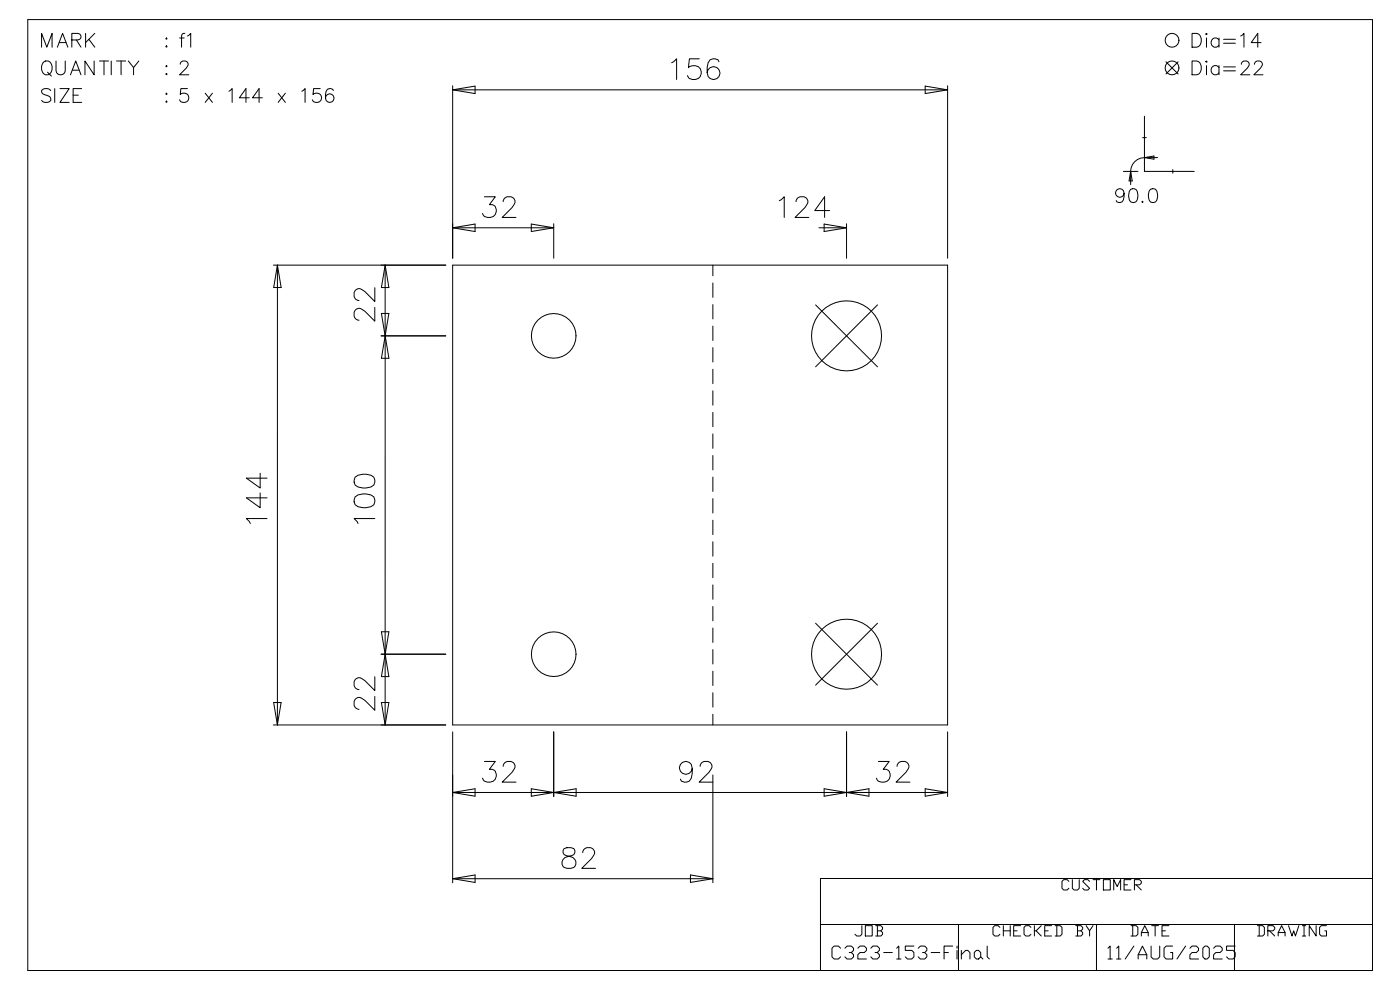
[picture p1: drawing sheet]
<svg xmlns="http://www.w3.org/2000/svg" width="420mm" height="297mm" viewBox="0 0 420 297" stroke-linecap="round" stroke-linejoin="round" font-family="sans-serif">
<g fill="none" stroke="#000" stroke-width=".3">
<path d="M8.3 5.9h403.3v285.1h-403.3zM12.5 14.2v-4.2l1.5 4.2 1.6-4.2v4.2M12.9 18.9a1.53 1.53 0 0 1 1.7-.6 1.53 1.53 0 0 1 1 1.6 1.81 1.81 0 0 1-.4 1.9 1.81 1.81 0 0 1-1.9 .4 2.57 2.57 0 0 1-.4-3.3zM16.8 18.3v2.9a1.39 1.39 0 0 0 1.4 1.2 1.39 1.39 0 0 0 1.4-1.2v-2.9M17.2 14.2l1.6-4.2 1.6 4.2M17.8 12.8h2M21.5 12l2.4-.2a.96 .96 0 0 0 0-1.6l-2.4-.2v4.2M22.9 12l1.4 2.2M25.7 10v4.2M26.7 11.8l1.7 2.4M28.2 18.3v4.1l-2.7-4.1v4.1M28.4 10l-2.7 2.8"/>
<path d="M29.8 18.3h2.8M31.2 18.3v4.1M33.4 18.3v4.1M34.9 18.3h2.8M36.3 18.3v4.1M38.5 18.3l1.6 2 1.5-2M49.7 11.6l.2-.2 .2 .2-.2 .2zM49.7 14l.2-.2 .2 .2-.2 .2zM49.7 19.9l.2-.2 .2 .2-.2 .2zM53.9 11.4h1.3M54.1 19.3l.3-.8 1.2-.2a1.01 1.01 0 0 1 .6 1.6l-2.3 2.5h2.7M55.4 10l-.8 .2-.2 .6v3.4"/>
<path d="M56.2 10.8l1-.8v4.2M201.4 18.8l1.5-1.2v6.2M209.7 17.6h-3l-.2 2.7a2.21 2.21 0 0 1 3.1-.1 2.21 2.21 0 0 1 0 3.2 2.21 2.21 0 0 1-3.1-.2l-.3-.5M215.6 18.5a1.83 1.83 0 0 0-2.6-.6 5.6 5.6 0 0 0-.6 5.1 1.93 1.93 0 0 0 3.1 .2 1.93 1.93 0 0 0-.8-3.1 1.93 1.93 0 0 0-2.6 1.7M349.7 18.5l3.6 3.7M353.3 18.5l-3.6 3.7M357.5 10h1.4a2.21 2.21 0 0 1 1.4 2.1 2.21 2.21 0 0 1-1.4 2.1h-1.4zM357.5 18.3h1.4a2.21 2.21 0 0 1 1.4 2.1 2.21 2.21 0 0 1-1.4 2h-1.4zM361.8 10l.2 .2-.2 .2-.2-.2zM361.8 18.3l.2 .2-.2 .2-.2-.2zM361.8 11.4v2.8M361.8 19.7v2.7"/>
<path d="M365.6 12a1.32 1.32 0 0 0-2-.2 1.32 1.32 0 0 0 0 1.9 1.32 1.32 0 0 0 2-.1M365.6 11.4v2.8M365.6 19.7v2.7M366.9 11.8h3.6M366.9 13h3.6M372.1 10.8l1-.8v4.2M372.3 19.3l.4-.8 1.1-.2a1.01 1.01 0 0 1 .6 1.6l-2.3 2.5h2.7M376.2 19.3l.4-.8 1.2-.2a1.01 1.01 0 0 1 .6 1.6l-2.4 2.5h2.8M378.2 12.8h-3l2-2.8v4.2M14.2 21.6l1.2 1.2M15.2 27.2a1.82 1.82 0 0 0-2.7 0 1.06 1.06 0 0 0 .8 1.1l1.1 .4a1.01 1.01 0 0 1 .8 .8 1.01 1.01 0 0 1-.4 1 1.9 1.9 0 0 1-2.3-.4M16.4 26.6v4.1"/>
<path d="M18 26.6h2.7l-2.7 4.1h2.7M21.1 22.4l1.6-4.1 1.6 4.1M21.7 21h2M21.9 28.5h1.6M24.5 26.6h-2.6v4.1h2.6M40.1 20.3v2.1M49.7 22.2l.2-.2 .2 .2-.2 .2zM49.7 28.1l.2-.2 .2 .2-.2 .2zM49.7 30.5l.2-.2 .2 .2-.2 .2zM56.2 26.6h-2l-.1 1.7a1.46 1.46 0 0 1 2.2 0 1.46 1.46 0 0 1-.3 2.2 1.46 1.46 0 0 1-2.1-.6M61.5 27.9l2.2 2.8M63.7 27.9l-2.2 2.8"/>
<path d="M68.6 27.4l1-.8v4.1M74.7 29.3h-2.9l2-2.7v4.1M78.7 29.3h-3l2-2.7v4.1M83.4 27.9l2.2 2.8M85.6 27.9l-2.2 2.8M90.5 27.4l1-.8v4.1M96 26.6h-1.9l-.2 1.7a1.46 1.46 0 0 1 2.2 0 1.46 1.46 0 0 1-.3 2.2 1.46 1.46 0 0 1-2.1-.6M100 27.2a1.22 1.22 0 0 0-1.8-.4 3.2 3.2 0 0 0 0 3.7 1.28 1.28 0 0 0 1.9-.6 1.28 1.28 0 0 0-.9-1.7 1.28 1.28 0 0 0-1.6 1.1M135.7 25.7v51.7M135.7 26.9h148.5M135.7 26.9l6.8-1.1v2.3zM277.5 25.8l6.7 1.1-6.7 1.2z"/>
<path d="M284.2 25.7v51.7M343.2 34.8v16.6h14.9M365.6 20.3a1.32 1.32 0 0 0-2-.2 1.32 1.32 0 0 0 0 1.9 1.32 1.32 0 0 0 2-.2M366.9 20.1h3.6M366.9 21.2h3.6M145.3 59h3.2l-1.7 2.4a1.93 1.93 0 0 1 2.1 1.7 1.93 1.93 0 0 1-1.8 2.1 1.81 1.81 0 0 1-2.4-1.2M336.9 51.4h4.4M337.1 58a1.28 1.28 0 0 1-1.8 1.1 1.28 1.28 0 0 1-.5-2.1 1.28 1.28 0 0 1 2.1 .2 3.7 3.7 0 0 1-.4 3.3 1.22 1.22 0 0 1-1.8-.4M339.1 51.4v3.9M339.1 51.4l.4 2.9h-.9zM339.1 56.8a1.34 1.34 0 0 1 1.9 .6 3.4 3.4 0 0 1-.3 3.1 1.34 1.34 0 0 1-2-.6 3.4 3.4 0 0 1 .4-3.1zM342.7 41.3h1.1"/>
<path d="M343.2 47.3a4.1 4.1 0 0 0-4.1 4.1M343.2 47.3h4M343.2 47.3l2.9-.5v.9zM345 56.8a1.34 1.34 0 0 1 2 .6 3.4 3.4 0 0 1-.4 3.1 1.34 1.34 0 0 1-2-.6 3.4 3.4 0 0 1 .4-3.1zM351.7 50.9v1M82 79.5h51.7M83.2 79.5v137.9M83.2 79.5l1.1 6.7h-2.2zM115.5 79.5l1.1 6.7h-2.2zM115.5 79.5v137.9M135.7 79.5h148.5v137.9h-148.5zM135.7 68.3l6.8-1.1v2.2z"/>
<path d="M135.7 68.3h30.4M150.9 60.5a1.54 1.54 0 0 1 1.2-1.5h1.2a1.52 1.52 0 0 1 .9 2.4l-.6 .8-3 3h4.1M159.3 67.2l6.8 1.1-6.8 1.1zM166.1 67.1v10.3M213.8 79.5v3.2M233.7 60.2l1.5-1.2v6.2M238.7 60.5a1.54 1.54 0 0 1 1.2-1.5h1.2a1.52 1.52 0 0 1 .9 2.4l-.6 .8-3 3h4.2M245.6 68.3h8.3M247.2 67.2l6.7 1.1-6.7 1.1zM248.8 63.1h-4.5l3-4.1v6.2M253.9 67.1v10.3M342.6 60.3l-.2 .2 .2 .2 .2-.2"/>
<path d="M112.4 92.2v4.1l-3-2.9a1.86 1.86 0 0 0-2.9-.3l-.3 .6v1.1a1.54 1.54 0 0 0 1.5 1.2M112.4 86.3v4.1l-3-3a1.86 1.86 0 0 0-2.9-.2l-.3 .5v1.2a1.54 1.54 0 0 0 1.5 1.2M114.4 94h2.2l-2.2 13.4h2.2zM213.8 84.9v4.3M213.8 91.3v4.3M213.8 97.8v4.3M244.6 91.4l18.6 18.6M263.2 91.4l-18.6 18.6M114.3 100.7h19.4M213.8 104.3v4.3M213.8 110.7v4.3M213.8 117.2v4.3"/>
<path d="M213.8 123.7v4.3M213.8 130.1v4.3M213.8 136.6v4.3M78 147.8v4.4l-4.1-2.9h6.2M78 141.9v4.4l-4.1-2.9h6.2M80.1 155.5h-6.2l1.2 1.5M106.5 149a4.8 4.8 0 0 1 5.6 0 2.01 2.01 0 0 1-.9 2.9 5.1 5.1 0 0 1-4.7-.5l-.3-.9zM106.5 143.1a4.8 4.8 0 0 1 5.6 0 2.01 2.01 0 0 1-.9 2.9 5.1 5.1 0 0 1-4.7-.6l-.3-1.4zM112.4 155.5h-6.2l1.2 1.5M213.8 143.1v4.3M213.8 149.5v4.3M213.8 156v4.3"/>
<path d="M213.8 162.5v4.3M213.8 168.9v4.3M213.8 175.4v4.3M114.3 196.2h19.4M114.4 189.4l2.2 13.5h-2.2l2.2-13.5zM213.8 181.9v4.3M213.8 188.3v4.3M213.8 194.8v4.3M244.6 186.9l18.6 18.5M263.2 186.9l-18.6 18.5M82 217.4h51.7M82.1 210.7h2.2l-1.1 6.7z"/>
<path d="M112.4 208.8v4.2l-3-3a1.86 1.86 0 0 0-2.9-.3l-.3 .6v1.2a1.54 1.54 0 0 0 1.5 1.2M112.4 202.9v4.2l-3-3a1.86 1.86 0 0 0-2.9-.3l-.3 .6v1.2a1.54 1.54 0 0 0 1.5 1.2M114.4 210.7h2.2l-1.1 6.7zM135.7 219.5v45.2M166.1 219.5v19.3M213.8 201.3v4.3M213.8 207.7v4.3M213.8 214.2v3.2M253.9 219.5v19.3M284.2 219.5v19.3M135.7 237.6l6.8-1.1v2.3zM135.7 237.6h148.5"/>
<path d="M145.3 228.3h3.2l-1.7 2.4a1.93 1.93 0 0 1 2.1 1.8 1.93 1.93 0 0 1-1.8 2 1.81 1.81 0 0 1-2.4-1.2M150.9 229.8a1.54 1.54 0 0 1 1.2-1.5h1.2a1.52 1.52 0 0 1 .9 2.4l-.6 .9-3 2.9h4.1M159.3 236.5v2.3l13.5-2.3v2.3zM207.6 230.4a1.93 1.93 0 0 1-2.6 1.6 1.93 1.93 0 0 1-.8-3 1.93 1.93 0 0 1 3.1 .2 5.6 5.6 0 0 1-.6 5 1.83 1.83 0 0 1-2.6-.6M210 229.8a1.54 1.54 0 0 1 1.1-1.5h1.2a1.52 1.52 0 0 1 .9 2.4l-.6 .9-2.9 2.9h4.1M213.8 232.4v32.3M247.2 236.5v2.3l13.4-2.3v2.3zM263.4 228.3h3.3l-1.8 2.4a1.93 1.93 0 0 1 2.1 1.8 1.93 1.93 0 0 1-1.8 2 1.81 1.81 0 0 1-2.4-1.2M269 229.8a1.54 1.54 0 0 1 1.2-1.5h1.2a1.52 1.52 0 0 1 .9 2.4l-.6 .9-3 2.9h4.2M277.5 236.5l6.7 1.1-6.7 1.2zM169.2 254.5a1.25 1.25 0 0 0 .5 2l1.2 .3a1.78 1.78 0 0 1 1.8 1.7 1.78 1.78 0 0 1-1.5 1.9h-1.2a1.78 1.78 0 0 1-1.5-1.9 1.78 1.78 0 0 1 1.8-1.7l1.2-.3a1.25 1.25 0 0 0 .6-2l-.9-.3h-1.2zM174.8 255.7a1.54 1.54 0 0 1 1.1-1.5h1.2a1.52 1.52 0 0 1 .9 2.3l-.6 .9-2.9 3h4.1"/>
<path d="M135.7 263.5h78.1M135.7 263.5l6.8-1.1v2.2zM207.1 262.4l6.7 1.1-6.7 1.1zM246.1 277.2h165.5M258.5 277.6v2.6l-.5 .5h-1.1l-.5-.5M259.5 277.6h2.1v3.1h-2.1zM262.6 277.6h1.6l.5 .5v.5l-.5 .5M263.1 279.1h1.1l.5 .5v.6l-.5 .5h-1.6M263.1 277.6v3.1M287.4 277.2v13.8M299.9 278.1l-.6-.5h-1l-.5 .5v2.1l.5 .5h1l.6-.5M300.9 277.6v3.1"/>
<path d="M300.9 279.1h2.1M303 277.6v3.1M304 279.1h1M306.1 277.6h-2.1v3.1h2.1M309.2 278.1l-.5-.5h-1.1l-.5 .5v2.1l.5 .5h1.1l.5-.5M310.2 277.6v3.1M310.7 279.1l1.6 1.6M312.3 277.6l-1.6 1.5h-.5M313.3 279.1h1M315.4 277.6h-2.1v3.1h2.1M316.4 277.6h1.6l.5 .5v2.1l-.5 .5h-1.6M316.9 277.6v3.1"/>
<path d="M320.5 264.3l-.5-.5h-1l-.5 .5v2.1l.5 .5h1l.5-.5M321.6 263.8v2.6l.5 .5h1l.6-.5v-2.6M322.6 277.6h1.6l.5 .5v.5l-.5 .5M323.1 279.1h1.1l.5 .5v.6l-.5 .5h-1.6M323.1 277.6v3.1M325.7 277.6l1.1 1.5v1.6M326.8 264.3l-.6-.5h-1l-.5 .5 2.1 2.1-.6 .5h-1l-.5-.5M327.8 263.8h2.1M327.8 277.6l-1 1.5M328.8 263.8v3.1M328.8 277.2v13.8M330.9 263.8h2.1v3.1h-2.1z"/>
<path d="M334 266.9v-3.1l1 2 1.1-2v3.1M337.1 265.3h1M339.2 263.8h-2.1v3.1h2.1M339.2 277.6h1.5l.5 .5v2.1l-.5 .5h-1.5M339.7 277.6v3.1M340.2 265.3h1.6l.5-.5v-.5l-.5-.5h-1.6v3.1M340.7 265.3l1.6 1.6M342.3 279.6h2M345.4 277.6h2.1M346.4 277.6v3.1M348.5 279.1h1M350.6 277.6h-2.1v3.1h2.1"/>
<path d="M370.2 277.2v13.8M377.1 277.6h1.6l.5 .5v2.1l-.5 .5h-1.6M377.6 277.6v3.1M380.2 279.1h1.6l.5-.5v-.5l-.5-.5h-1.6v3.1M380.7 279.1l1.6 1.6M383.3 279.6h2.1M386.4 277.6l1.1 3.1 .5-1.6 .5 1.6 1-3.1M390.6 277.6h1M391.1 277.6v3.1M394.7 277.6v3.1l-2.1-3.1v3.1M397.8 277.6h-1.5l-.6 .5v2.1l.6 .5h1.5v-1.6h-.5M411.6 263.4h-165.5v27.6"/>
<path d="M252.1 284.3l-.7-.6h-1.3l-.6 .6v2.6l.6 .7h1.3l.7-.7M253.4 284.3l.6-.6h1.3l.7 .6v.7l-.7 .6h-.6M255.3 285.6l.7 .7v.6l-.7 .7h-1.3l-.6-.7M257.3 284.3l.6-.6h1.3l.6 .6v.7l-.6 .6h-1.3l-.6 .7v1.3h2.5M261.1 284.3l.7-.6h1.3l.6 .6v.7l-.6 .6h-.7M263.1 285.6l.6 .7v.6l-.6 .7h-1.3l-.7-.7M265 285.6h2.6M268.9 284.3l.6-.6v3.9M268.9 287.6h1.3M274.1 283.7h-2.6v1.3h1.9l.7 .6v1.3l-.7 .7h-1.3l-.6-.7M275.4 284.3l.6-.6h1.3l.7 .6v.7l-.7 .6h-.6M277.3 285.6l.7 .7v.6l-.7 .7h-1.3l-.6-.7"/>
<path d="M279.2 285.6h2.6M283.1 285.6h1.3M285.7 283.7h-2.6v3.9M287 283.7v.6M287 285v2.6M288.3 286.3l1.3-1.3h.6l.7 .6v2M288.3 285v2.6M292.2 285.6l.6-.6h.7l.6 .6v1.3l-.6 .7h-.7l-.6-.7zM294.1 286.9l.7 .7M296.1 283.7v3.2l.6 .7M332.3 284.3l.6-.6v3.9M332.3 287.6h1.3"/>
<path d="M334.9 284.3l.6-.6v3.9M334.9 287.6h1.3M340 283.7l-2.6 3.9M341.3 287.6v-1.3l1.3-2.6 1.3 2.6v1.3M341.3 286.3h2.6M342.3 280.7v-1.1l1-2 1 2v1.1M345.2 283.7v3.2l.7 .7h1.2l.7-.7v-3.2M351.7 283.7h-2l-.6 .6v2.6l.6 .7h2v-2h-.7M355.6 283.7l-2.6 3.9M356.8 284.3l.7-.6h1.3l.6 .6v.7l-.6 .6h-1.3l-.7 .7v1.3h2.6M360.7 284.3l.7-.6h.6l.7 .6v2.6l-.7 .7h-.6l-.7-.7zM364 284.3l.6-.6h1.3l.6 .6v.7l-.6 .6h-1.3l-.6 .7v1.3h2.5"/>
<path d="M370.4 283.7h-2.6v1.3h2l.6 .6v1.3l-.6 .7h-1.3l-.7-.7M383.3 280.7v-1.1l1.1-2 1 2v1.1M390.6 280.7h1"/>
<circle cx="351.5" cy="12.1" r="2.07"/>
<circle cx="351.5" cy="20.4" r="2.07"/>
<circle cx="166.1" cy="100.7" r="6.7"/>
<circle cx="253.9" cy="100.7" r="10.5"/>
<circle cx="166.1" cy="196.2" r="6.7"/>
<circle cx="253.9" cy="196.2" r="10.5"/>
</g>
</svg>
